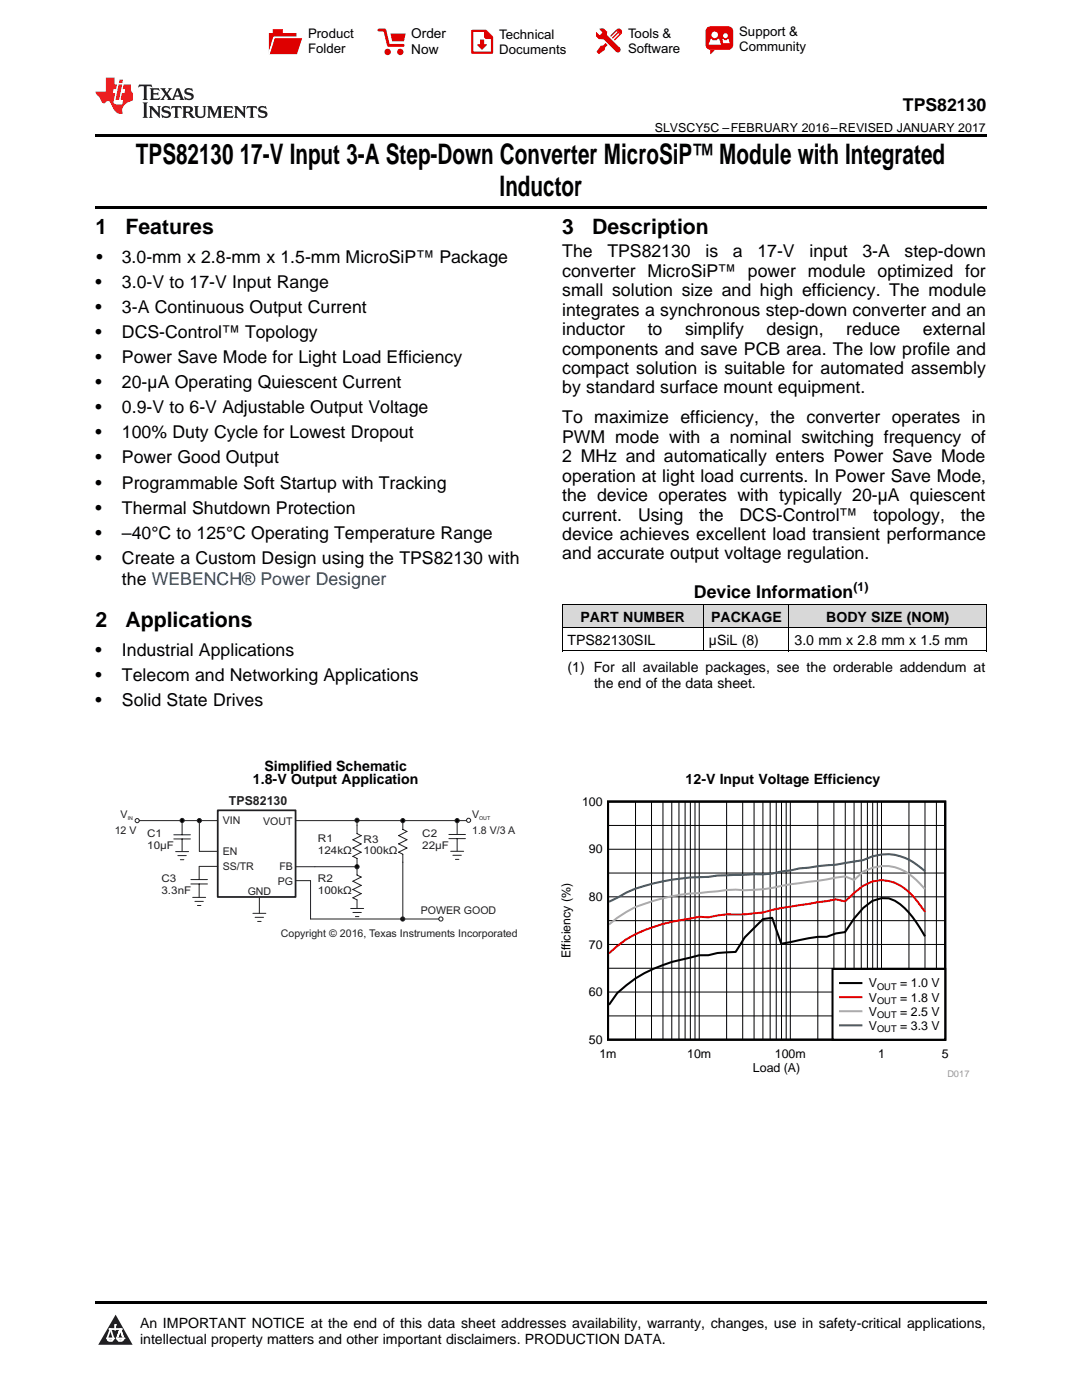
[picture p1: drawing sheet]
<svg xmlns="http://www.w3.org/2000/svg" width="216mm" height="279mm" viewBox="0 0 216 279" stroke-linecap="round" stroke-linejoin="round" font-family="sans-serif">
<defs><g id="words">
<g font-size="5.6">
<text x="27.1" y="32.8">TPS82130</text>
<text x="47.9" y="32.8">17-V Input 3-A Step-Down Converter MicroSiP™ Module with Integrated</text>
<text x="99.7" y="39.2">Inductor</text>
</g>
<g font-size="4.2">
<text x="19" y="46.7">1</text>
<text x="25" y="46.7">Features</text>
<text x="112.2" y="46.7">3</text>
<text x="118.2" y="46.7">Description</text>
<text x="19" y="125.2">2</text>
<text x="25" y="125.2">Applications</text>
</g>
<g font-size="3.5">
<text x="180.2" y="22.2">TPS82130</text>
<text x="19.2" y="52.4">•</text>
<text x="24.3" y="52.4">3.0-mm x 2.8-mm x 1.5-mm MicroSiP™ Package</text>
<text x="112.2" y="51.4">The</text>
<text x="121.2" y="51.4">TPS82130</text>
<text x="140.8" y="51.4">is</text>
<text x="146.2" y="51.4">a</text>
<text x="151.1" y="51.4">17-V</text>
<text x="161.5" y="51.4">input</text>
<text x="172.1" y="51.4">3-A</text>
<text x="180.5" y="51.4">step-down</text>
<text x="19" y="57.4">•</text>
<text x="24.3" y="57.4">3.0-V to 17-V Input Range</text>
<text x="112.2" y="55.2">converter MicroSiP™ power module optimized for</text>
<text x="112.2" y="59.1">small solution size and high efficiency. The module</text>
<text x="19" y="62.4">•</text>
<text x="24.3" y="62.4">3-A Continuous Output Current</text>
<text x="112.2" y="63">integrates a synchronous step-down converter and an</text>
<text x="19" y="67.5">•</text>
<text x="24.3" y="67.5">DCS-Control™ Topology</text>
<text x="112.2" y="66.9">inductor</text>
<text x="112.2" y="70.8">components and save PCB area. The low profile and</text>
<text x="129.2" y="66.9">to</text>
<text x="136.7" y="66.9">simplify</text>
<text x="153" y="66.9">design,</text>
<text x="168.9" y="66.9">reduce</text>
<text x="184.2" y="66.9">external</text>
<text x="19" y="72.5">•</text>
<text x="19" y="77.5">•</text>
<text x="24.3" y="72.5">Power Save Mode for Light Load Efficiency</text>
<text x="24.3" y="77.5">20-µA Operating Quiescent Current</text>
<text x="112.2" y="74.6">compact solution is suitable for automated assembly</text>
<text x="19" y="82.5">•</text>
<text x="24.3" y="82.5">0.9-V to 6-V Adjustable Output Voltage</text>
<text x="112.2" y="78.5">by standard surface mount equipment.</text>
<text x="19" y="87.5">•</text>
<text x="24.3" y="87.5">100% Duty Cycle for Lowest Dropout</text>
<text x="112.2" y="84.5">To maximize efficiency, the converter operates in</text>
<text x="112.2" y="88.4">PWM mode with a nominal switching frequency of</text>
<text x="19" y="92.5">•</text>
<text x="24.3" y="92.5">Power Good Output</text>
<text x="112.2" y="92.3">2 MHz and automatically enters Power Save Mode</text>
<text x="19" y="97.5">•</text>
<text x="24.3" y="97.5">Programmable Soft Startup with Tracking</text>
<text x="112.2" y="96.1">operation at light load currents. In Power Save Mode,</text>
<text x="112.2" y="100">the device operates with typically 20-µA quiescent</text>
<text x="19" y="102.5">•</text>
<text x="19" y="107.5">•</text>
<text x="24.3" y="102.5">Thermal Shutdown Protection</text>
<text x="24.3" y="107.5">–40°C to 125°C Operating Temperature Range</text>
<text x="112.2" y="103.9">current.</text>
<text x="112.2" y="107.8">device achieves excellent load transient performance</text>
<text x="127.3" y="103.9">Using</text>
<text x="139.5" y="103.9">the</text>
<text x="147.6" y="103.9">DCS-Control™</text>
<text x="174.2" y="103.9">topology,</text>
<text x="191.7" y="103.9">the</text>
<text x="19" y="112.5">•</text>
<text x="24.3" y="112.5">Create a Custom Design using the TPS82130 with</text>
<text x="112.2" y="111.7">and accurate output voltage regulation.</text>
<text x="24.3" y="116.8">the WEBENCH® Power Designer</text>
<text x="138.5" y="119.4">Device Information</text>
<text x="19" y="130.9">•</text>
<text x="24.3" y="130.9">Industrial Applications</text>
<text x="19" y="135.9">•</text>
<text x="24.3" y="135.9">Telecom and Networking Applications</text>
<text x="19" y="140.9">•</text>
<text x="24.3" y="140.9">Solid State Drives</text>
</g>
<g font-size="2.8">
<text x="115.8" y="124">PART NUMBER</text>
<text x="141.9" y="124">PACKAGE</text>
<text x="164.9" y="124">BODY SIZE (NOM)</text>
<text x="113.2" y="128.7">TPS82130SIL</text>
<text x="141.5" y="128.7">µSiL (8)</text>
<text x="158.5" y="128.7">3.0 mm x 2.8 mm x 1.5 mm</text>
<text x="113.2" y="134.2">(1) For all available packages, see the orderable addendum at</text>
<text x="118.5" y="137.4">the end of the data sheet.</text>
<text x="52.8" y="153.8">Simplified Schematic</text>
<text x="50.5" y="156.4">1.8-V Output Application</text>
<text x="136.8" y="156.4">12-V Input Voltage Efficiency</text>
<text x="27.9" y="265">An IMPORTANT NOTICE at the end of this data sheet addresses availability, warranty, changes, use in safety-critical applications,</text>
<text x="27.9" y="268.2">intellectual property matters and other important disclaimers. PRODUCTION DATA.</text>
</g>
<g font-size="2.7">
<text x="82.1" y="7.7">Order</text>
<text x="82.1" y="10.7">Now</text>
</g>
<g font-size="2.6">
<text x="61.5" y="7.6">Product</text>
<text x="61.5" y="10.6">Folder</text>
<text x="99.6" y="7.8">Technical</text>
<text x="99.6" y="10.8">Documents</text>
<text x="125.3" y="7.6">Tools &amp;</text>
<text x="125.3" y="10.6">Software</text>
<text x="147.5" y="7.2">Support &amp;</text>
<text x="147.5" y="10.2">Community</text>
</g>
<g font-size="2.5">
<text x="130.7" y="26.3">SLVSCY5C –FEBRUARY 2016–REVISED JANUARY 2017</text>
<text x="170.3" y="118">(1)</text>
<text x="116.1" y="160.8">100</text>
<text x="117.5" y="170.3">90</text>
<text x="117.5" y="179.8">80</text>
<text x="113.8" y="191.3" transform="rotate(-90 113.8 191.3)">Efficiency (%)</text>
<text x="117.5" y="189.3">70</text>
<text x="173.4" y="197.1">V</text>
<text x="179.6" y="197.1">= 1.0 V</text>
<text x="117.5" y="198.8">60</text>
<text x="173.4" y="199.9">V</text>
<text x="173.4" y="202.7">V</text>
<text x="179.6" y="199.9">= 1.8 V</text>
<text x="179.6" y="202.7">= 2.5 V</text>
<text x="117.5" y="208.3">50</text>
<text x="173.4" y="205.5">V</text>
<text x="179.6" y="205.5">= 3.3 V</text>
<text x="119.6" y="211.1">1m</text>
<text x="137.1" y="211.1">10m</text>
<text x="150.2" y="213.9">Load (A)</text>
<text x="154.6" y="211.1">100m</text>
<text x="175.2" y="211.1">1</text>
<text x="187.9" y="211.1">5</text>
</g>
<text font-size="2.5" fill="#231f20" x="45.7" y="160.7">TPS82130</text>
<g font-size="2.1" fill="#231f20">
<text x="22.9" y="166.3">12 V</text>
<text x="24.1" y="163.3">V</text>
<text x="29.4" y="167.1">C1</text>
<text x="44.4" y="164.5">VIN</text>
<text x="52.5" y="164.6">VOUT</text>
<text x="84.3" y="167.1">C2</text>
<text x="94.2" y="163.3">V</text>
<text x="94.2" y="166.3">1.8 V/3 A</text>
<text x="29.4" y="169.4">10µF</text>
<text x="44.4" y="170.6">EN</text>
<text x="44.4" y="173.6">SS/TR</text>
<text x="55.8" y="173.6">FB</text>
<text x="63.4" y="168.1">R1</text>
<text x="63.4" y="170.5">124kΩ</text>
<text x="72.6" y="168.2">R3</text>
<text x="72.6" y="170.5">100kΩ</text>
<text x="84.3" y="169.4">22µF</text>
<text x="32.2" y="176">C3</text>
<text x="32.2" y="178.3">3.3nF</text>
<text x="49.4" y="178.6">GND</text>
<text x="55.4" y="176.6">PG</text>
<text x="63.4" y="176.1">R2</text>
<text x="63.4" y="178.4">100kΩ</text>
<text x="84" y="182.4">POWER GOOD</text>
<text x="56" y="187.1">Copyright © 2016, Texas Instruments Incorporated</text>
</g>
<g font-size="1.8">
<text x="175" y="197.5">OUT</text>
<text x="175" y="200.3">OUT</text>
<text x="175" y="203.1">OUT</text>
<text x="175" y="205.9">OUT</text>
</g>
<text font-size="1.8" fill="#999" x="189" y="215">D017</text>
<g font-size="1.1" fill="#231f20">
<text x="25.5" y="163.7">IN</text>
<text x="95.6" y="163.7">OUT</text>
</g>
</g></defs>
<g fill="#d8d8d8">
<path d="M112.2 120.7h28.2v4.6h-28.2z"/>
<path d="M140.4 120.7h17.1v4.6h-17.1z"/>
<path d="M157.5 120.7h39.3v4.6h-39.3z"/>
</g>
<path d="M23.1 262.4l3.4 6h-6.9z" fill="#231f20"/>
<path d="M21.4 267.1h1.2l-.3 .5h-.3a.55 .55 0 0 1-.6-.5z" fill-rule="evenodd" fill="#fff"/>
<path d="M21.4 267.1h1.2l-.3 .5h-.3a.55 .55 0 0 1-.6-.5z" fill="none" stroke="#231f20" stroke-width=".34"/>
<path d="M21.4 267.1l1.2 .1-.3 .4h-.5z" fill="none" stroke="#fff" stroke-width=".34"/>
<path d="M23 265.3h.1" fill="none" stroke="#fff" stroke-width=".34"/>
<path d="M23 264.4v.9z" fill="#fff"/>
<path d="M23 264.4v.9z" fill="none" stroke="#fff" stroke-width=".34"/>
<circle cx="23" cy="264.4" r=".17" fill="#fff"/>
<path d="M21.9 265.2h.1" fill="none" stroke="#fff" stroke-width=".34"/>
<path d="M21.9 265.2h2.3z" fill="#fff"/>
<path d="M21.9 265.2h2.3z" fill="none" stroke="#fff" stroke-width=".34"/>
<circle cx="24.2" cy="265.2" r=".17" fill="#fff"/>
<path d="M23.3 267.1h.1" fill="none" stroke="#fff" stroke-width=".34"/>
<path d="M24 265.2l-.7 1.9z" fill="#fff"/>
<path d="M24 265.2l-.7 1.9z" fill="none" stroke="#fff" stroke-width=".34"/>
<path d="M24 265.2l.7 1.9z" fill="#fff"/>
<path d="M24 265.2l.7 1.9z" fill="none" stroke="#fff" stroke-width=".34"/>
<path d="M24.6 267.1h.1" fill="none" stroke="#fff" stroke-width=".34"/>
<circle cx="21.4" cy="267.1" r=".17" fill="#fff"/>
<path d="M22.1 265.2l-.7 1.9z" fill="#fff"/>
<path d="M22.1 265.2l-.7 1.9z" fill="none" stroke="#fff" stroke-width=".34"/>
<path d="M22.1 265.2l.5 1.9z" fill="#fff"/>
<path d="M22.1 265.2l.5 1.9z" fill="none" stroke="#fff" stroke-width=".34"/>
<circle cx="22.6" cy="267.1" r=".17" fill="#fff"/>
<path d="M23.4 267.1h1.3a.65 .65 0 0 1-.7 .5 .65 .65 0 0 1-.6-.5z" fill-rule="evenodd" fill="#fff"/>
<path d="M23.4 267.1h1.3a.65 .65 0 0 1-.7 .5 .65 .65 0 0 1-.6-.5z" fill="none" stroke="#231f20" stroke-width=".34"/>
<path d="M23.4 267.1h1.3l-.4 .5h-.6z" fill="none" stroke="#fff" stroke-width=".34"/>
<path d="M23.3 267.1h.1" fill="none" stroke="#fff" stroke-width=".34"/>
<circle cx="24.7" cy="267.1" r=".17" fill="#fff"/>
<path d="M19 259.7h177.8v.5h-177.8z" fill="#000"/>
<path d="M111.5 159h81.9v56.1h-81.9z" fill-rule="evenodd" fill="#fff"/>
<path d="M121.3 160h67.3v47.5h-67.3zM184.6 186.9a18.7 18.7 0 0 0-6-7.1 5.1 5.1 0 0 0-6.3 1.4l-1.9 2.1-1.8 2.7-1.8 .3-1.8 .7a28 28 0 0 0-7.3 1l-1.8 .3-1.8-5.1-1.8 .2-3.7 3.7-1.8 2.9-3.6 .2-1.9 .4h-1.8l-1.8 .5a28 28 0 0 0-14.5 7.1l-1.7 2.3" fill="none" stroke="#000" stroke-width=".41"/>
<g fill="none" stroke="#000" stroke-width=".2">
<path d="M126.8 160v47.5M130 160v47.5M132.3 160v47.5M134 160v47.5M135.5 160v47.5M136.7 160v47.5M137.8 160v47.5M138.7 160v47.5M139.5 160v47.5M145 160v47.5M148.2 160v47.5M150.5 160v47.5"/>
<path d="M152.2 160v47.5M153.7 160v47.5M154.9 160v47.5M155.9 160v47.5M156.9 160v47.5M157.7 160v47.5M163.2 160v47.5M166.4 160v47.5M168.7 160v47.5M170.4 160v47.5M171.9 160v47.5M173.1 160v47.5"/>
<path d="M174.1 160v47.5M175.1 160v47.5M175.9 160v47.5M181.4 160v47.5M184.6 160v47.5M186.8 160v47.5M188.6 160v47.5M121.3 179h67.3M121.3 174.2h67.3M121.3 169.5h67.3M121.3 164.7h67.3M121.3 198h67.3"/>
<path d="M121.3 193.2h67.3M121.3 188.5h67.3M121.3 183.7h67.3M121.3 202.7h67.3"/>
</g>
<path d="M184.6 182a14.8 14.8 0 0 0-6-5.8 6.6 6.6 0 0 0-6.3 .6l-3.7 3.1-1.8-.4-7.3 1.1a43.2 43.2 0 0 0-7.2 1.5 34.4 34.4 0 0 1-7.3 .4l-3.7 .6-1.8-.1-1.8 .3a32.9 32.9 0 0 0-12.7 4.2l-3.5 2.7" fill="none" stroke="#f00" stroke-width=".4"/>
<path d="M184.6 177.4a13 13 0 0 0-6-4.3 8.7 8.7 0 0 0-6.3 .8l-1.9 1.7-1.8-.7-10.9 1.6a40.2 40.2 0 0 1-9.1 1.2l-1.8-.2-1.8 .1-5.5 .6a38.1 38.1 0 0 0-12.7 2.8l-3.6 2.2-1.7 1.3" fill="none" stroke="#aaa" stroke-width=".4"/>
<path d="M184.6 173.9a10.8 10.8 0 0 0-10.5-3l-1.8 .8-1.9 .2a40.8 40.8 0 0 1-7.2 1l-3.7 .4-5.4 1.1-10.9 .3-1.9 .3a41.9 41.9 0 0 0-16.3 3.1l-3.5 1.9" fill="none" stroke="#295c75" stroke-width=".41"/>
<path d="M166.1 193.4h22.5v14.1h-22.5z" fill-rule="evenodd" fill="#fff"/>
<path d="M166.1 193.4h22.5v14.1h-22.5zM167.6 196.2h4.3" fill="none" stroke="#000" stroke-width=".41"/>
<path d="M167.6 199h4.3" fill="none" stroke="#f00" stroke-width=".4"/>
<path d="M167.6 201.8h4.3" fill="none" stroke="#aaa" stroke-width=".4"/>
<path d="M167.6 204.6h4.3" fill="none" stroke="#295c75" stroke-width=".41"/>
<path d="M27.8 163.8h65.3" fill="none" stroke="#231f20" stroke-width=".2"/>
<path d="M43.4 161.7h15.6v17.3h-15.6z" fill-rule="evenodd" fill="#fff"/>
<path d="M43.4 161.7h15.6v17.3h-15.6z" fill="none" stroke="#231f20" stroke-width=".35"/>
<g fill="none" stroke="#231f20" stroke-width=".2">
<path d="M34.7 166.6h3.3M34.7 167.4h3.3M35 170h2.6M35.5 170.8h1.7M36 171.6h.7M36.3 164.1v2.5M36.3 167.4v2.5M38.1 175.5h3.3M38.1 176.4h3.3M38.5 179.1h2.5M38.9 179.9h1.7M39.7 176.4v2.6"/>
<path d="M39.8 163.8v6.1h3.6M43.4 172.9h-3.7v2.6M51.8 179.2v3.1M59.1 173h12.1M59.1 175.8h2.9v7.6h25.6M71.2 163.7v2.7l.9 .4-1.7 .8 1.7 .8-1.7 .9 1.7 .8-1.7 .8 .8 .4v3.3l.9 .4-1.7 .9 1.7 .8-1.7 .8 1.7 .8-1.7 .9 .8 .4v1.6M80.4 163.9v1.6l.8 .4-1.7 .9 1.7 .8-1.7 .8 1.7 .8-1.7 .9 .9 .4v12.9M89.6 166.5h3.3M89.6 167.4h3.3M89.9 169.9h2.6M90.4 170.7h1.6M90.9 171.5h.7"/>
<path d="M91.2 164.1v2.4M91.2 167.4v2.4M39.4 180.7h.7M50.5 182.3h2.5M50.9 183.1h1.7M51.4 183.9h.7M70 181.3h2.6M70.4 182.1h1.7M70.9 182.9h.7"/>
<circle cx="27.4" cy="163.8" r=".41"/>
<circle cx="36.3" cy="163.7" r=".41"/>
<circle cx="39.8" cy="163.8" r=".41"/>
<circle cx="71.2" cy="173" r=".41"/>
<circle cx="71.2" cy="163.7" r=".41"/>
<circle cx="80.4" cy="163.8" r=".41"/>
<circle cx="91.2" cy="163.8" r=".41"/>
<circle cx="93.5" cy="163.7" r=".41"/>
<circle cx="80.4" cy="183.4" r=".41"/>
<circle cx="88" cy="183.4" r=".41"/>
</g>
<g fill="#000">
<circle cx="36.3" cy="163.7" r=".41"/>
<circle cx="39.8" cy="163.8" r=".41"/>
<circle cx="71.2" cy="173" r=".41"/>
<circle cx="71.2" cy="163.7" r=".41"/>
<circle cx="80.4" cy="163.8" r=".41"/>
<circle cx="91.2" cy="163.8" r=".41"/>
<circle cx="80.4" cy="183.4" r=".41"/>
</g>
<path d="M112.2 129.9h84.6M112.2 125.3h84.6M112.2 120.6h84.6M112.2 120.6v9.4M140.4 120.6v9.4M157.4 120.6v9.4M196.8 120.6v9.4" fill="none" stroke="#000" stroke-width=".2"/>
<path d="M19 26.8h177.8v.6h-177.8zM19 41.2h177.8v.5h-177.8zM112.2 129.9l.1 .1zM157.4 129.9l.1 .1zM196.7 129.9l.1 .1z" fill="#000"/>
<path d="M27.7 16.9l-.1 .6 .6-.3h.5v.2v2.2l-.2 .4h1l-.2-.4v-2.2v-.2h.5l.6 .3-.2-.6zM29.9 17.6l.2 .4v1.6l-.2 .4h1.9l.1-.6a1.09 1.09 0 0 1-1.3 .1v-.6h.6l.4 .2v-.7l-.2 .2h-.8v-.6l.2-.1a1.01 1.01 0 0 1 1 .3l-.1-.6zM32 17.6l.9 1.2-1 1.2h.9l-.2-.3 .5-.7 .5 .7-.3 .3h1.7l-.2-.3 .1-.4h1l.1 .4-.2 .3h1l-.3-.4-.7-2h-.5l-1 2.2-.8-1.1 .9-1.1h-.9l.2 .2-.4 .7-.4-.7 .2-.2zM35.4 18l.4 1h-.8zM37 17.7a.66 .66 0 0 0-.2 .8 .66 .66 0 0 0 .6 .4l.7 .2 .1 .2a.8 .8 0 0 1-.7 .4 .8 .8 0 0 1-.7-.5l.1 .8 .2-.2a.94 .94 0 0 0 1.1 .1 .94 .94 0 0 0 .4-.9 1.48 1.48 0 0 0-1.3-.6v-.4a1.1 1.1 0 0 1 1.2 .2l-.2-.6-.2 .1-.5-.1zM28.5 20.4l.2 .4v2.3l-.2 .4h1l-.2-.4v-2.3l.2-.4zM29.7 21.2l.2 .4v1.5l-.2 .4h.8l-.3-.4 .1-1.3 1.6 1.8v-2l.2-.4h-.7l.2 .2v1.1l-1.2-1.3zM32.5 21.3a.66 .66 0 0 0-.2 .8 .66 .66 0 0 0 .6 .4l.6 .2 .2 .2a.8 .8 0 0 1-.8 .4 .8 .8 0 0 1-.7-.5l.2 .7 .2-.1a.94 .94 0 0 0 1 .1 .94 .94 0 0 0 .5-1 1.47 1.47 0 0 0-1.3-.6l-.1-.3a1.1 1.1 0 0 1 1.3 .2l-.2-.6-.2 .1-.5-.2zM34.3 21.2l-.2 .6a.64 .64 0 0 1 .8-.3v1.6l-.2 .4h1l-.3-.4 .1-1.6a.66 .66 0 0 1 .8 .3l-.2-.6zM36.3 21.2l.3 .4v1.5l-.3 .4h1l-.2-.2v-.7h.5l.1 .1a.8 .8 0 0 0 1.2 .7l-1-1a.62 .62 0 0 0 .6-.5 .62 .62 0 0 0-.6-.7zM37.1 21.5h.1a.48 .48 0 0 1 .6 0 .48 .48 0 0 1 .1 .6l-.2 .1-.6 .1zM38.7 21.2l.2 .2a2.29 2.29 0 0 0 .4 2 1.05 1.05 0 0 0 1.7-.7v-1.3l.2-.2h-.8l.2 .4v1.1a.61 .61 0 0 1-.6 .6 .61 .61 0 0 1-.6-.6v-1.1l.3-.4zM41.3 21.2l.3 .4v1.5l-.3 .4h.8l-.2-.4v-1.4l.8 1.9 .9-1.9v1.4l-.2 .4h.9l-.2-.4v-1.5l.2-.4h-.8l-.7 1.5-.6-1.5zM44.5 21.2l.2 .4v1.5l-.2 .4h1.9l.2-.6a1.1 1.1 0 0 1-1.4 .2v-.7h.6l.4 .2v-.6l-.2 .1-.8 .1v-.6l.2-.1a1.02 1.02 0 0 1 1.1 .2l-.2-.5zM46.7 21.2l.2 .4v1.5l-.2 .4h.8l-.3-.4 .1-1.3 1.6 1.8v-2l.2-.4h-.7l.2 .2v1.1l-1.2-1.3zM49.3 21.2l-.1 .6a.64 .64 0 0 1 .8-.3v1.6l-.3 .4h1l-.2-.4v-1.6a.66 .66 0 0 1 .8 .3l-.1-.6zM51.7 21.3a.66 .66 0 0 0-.2 .7 .66 .66 0 0 0 .7 .5l.6 .2 .1 .2a.8 .8 0 0 1-.7 .4 .8 .8 0 0 1-.7-.5l.1 .7 .2-.1a.94 .94 0 0 0 1.1 .1 .94 .94 0 0 0 .4-1 1.48 1.48 0 0 0-1.2-.6l-.1-.3a1.1 1.1 0 0 1 1.2 .2l-.2-.6-.1 .1-.6-.2z" fill="#231f20"/>
<path d="M21.1 15.5v2.8h-2v.4l.9 .9a.96 .96 0 0 0 1 1 .59 .59 0 0 1 .5-.4 .59 .59 0 0 1 .5 .3l.4 .8a1.61 1.61 0 0 0 2.1 1.3 1.63 1.63 0 0 1 1.1-2.2l.9-.3v-1.5a1.6 1.6 0 0 1-.4-1.7h-1.4l-.2 .9h.5l-.2 .8h-.5l-.2 1v.3h.5l-.2 .9h-.7a.74 .74 0 0 1-1-.6l.3-1.6h-.5l.2-.8h.5l.1-.9h-.4v-1.4zM23.7 16.9l-.7 3h.8l.6-3zM23.8 15.9l-.1 .7h.7l.2-.7z" fill="#ee1d23"/>
<g fill="#d60000">
<path d="M54.4 5.8h2v.8h2.8v4.2h-5.5v-4.2h.7z" fill-rule="evenodd"/>
<path d="M54.7 7.5h5.6l-1 3.3h-5.6z" fill-rule="evenodd"/>
</g>
<path d="M54.6 7.4h5.8l-.1 .1h-5.5l-1.1 3.3z" fill-rule="evenodd" fill="#fff"/>
<path d="M54.6 7.4h5.8l-.1 .1h-5.5l-1.1 3.3z" fill="none" stroke="#fff" stroke-width=".2"/>
<path d="M75.6 6h1.2l.7 3.1h3" fill="none" stroke="#d60000" stroke-width=".56"/>
<g fill="#d60000">
<path d="M77.9 6.7h3.1l-.4 1.5h-2.3z" fill-rule="evenodd"/>
<circle cx="77.3" cy="10.4" r=".64"/>
<circle cx="79.9" cy="10.4" r=".64"/>
</g>
<path d="M94.2 6.2h2.7l1.3 1.2v3.1h-4z" fill="none" stroke="#d60000" stroke-width=".44"/>
<g fill="#d60000">
<path d="M95.8 7.9h.8v1h.6l-1 1.1-1-1v-.1h.6z" fill-rule="evenodd"/>
<path d="M96.6 6.2h.3l1.3 1.2v.4h-1.3l-.3-.4z" fill-rule="evenodd"/>
<path d="M119.6 5.7h.9l.6 .6 .1 .7 2.5 2.5-.8 .8-2.3-2.3-1.1-.2-.6-.6v-.8l.7 .6 .5-.4v-.2l-.4-.5z" fill-rule="evenodd"/>
<path d="M119.9 9.1h.4l.5-.5 .4 .4-.5 .5v.4l-1.2 .9-.5-.5z" fill-rule="evenodd"/>
<path d="M123 5.9a.67 .67 0 0 1 .9 0 .67 .67 0 0 1 0 .9z" fill-rule="evenodd"/>
<path d="M123 5.9l.9 .9-1.2 1.2h-.2l.1-.2 .9-.9 .1-.2h-.3l-.9 1h-.2v-.2l.9-1 .1-.2h-.3l-.9 1h-.2v-.2z" fill-rule="evenodd"/>
<circle cx="123.3" cy="9.9" r=".54"/>
</g>
<path d="M121.1 6.3l-.1 .7" fill="none" stroke="#d60000" stroke-width=".2"/>
<g fill="#d60000">
<path d="M141.1 5.5l.6-.2h3.6a.95 .95 0 0 1 1 .9v2.8a.95 .95 0 0 1-1 .9h-3.6a.95 .95 0 0 1-.9-.9v-2.8z" fill-rule="evenodd"/>
<path d="M141.7 9.9h.9l-.7 .9h-.2z" fill-rule="evenodd"/>
</g>
<g fill="#fff">
<path d="M144.3 8.6h1.3z"/>
<path d="M141.8 7.8h.3l.1 .2h.8l.2-.2h.3l.4 1.1h-2.5z" fill-rule="evenodd"/>
<path d="M144.2 7.8h.2l.2 .2h.4l.2-.2h.2l.2 .8h-1.3z" fill-rule="evenodd"/>
<circle cx="142.6" cy="6.9" r=".65"/>
<circle cx="144.8" cy="7.1" r=".48"/>
</g>
<use href="#words"/>
</svg>
